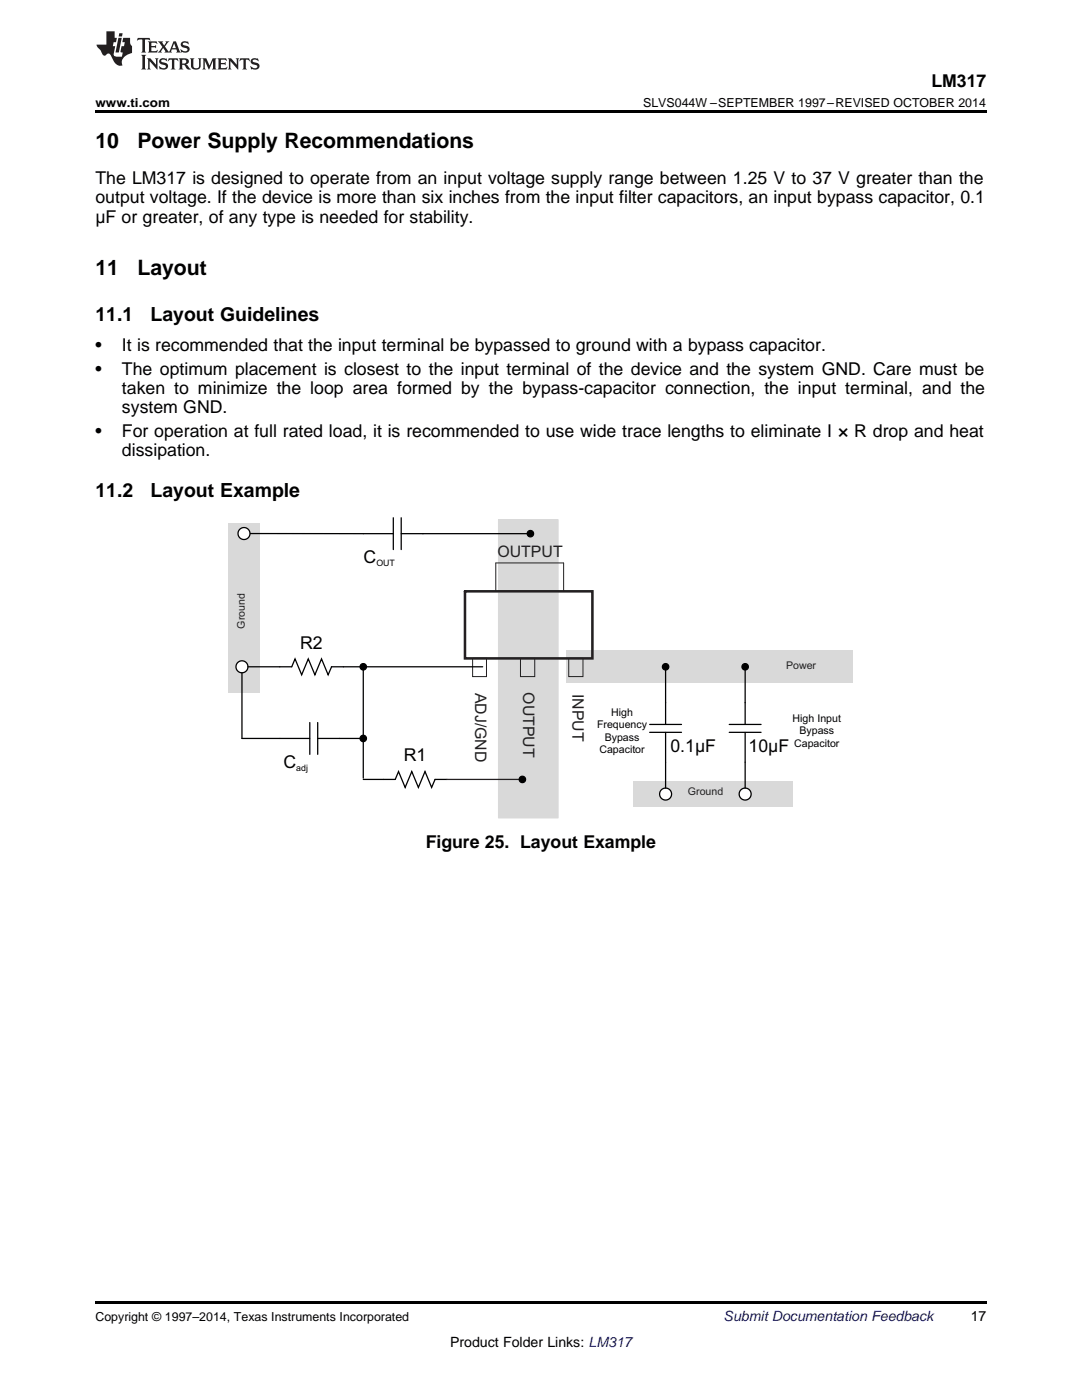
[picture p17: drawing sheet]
<svg xmlns="http://www.w3.org/2000/svg" width="216mm" height="279mm" viewBox="0 0 216 279" stroke-linecap="round" stroke-linejoin="round" font-family="sans-serif">
<defs><g id="words">
<g font-size="4.2">
<text x="19" y="29.6">10</text>
<text x="27.4" y="29.6">Power Supply Recommendations</text>
<text x="19" y="55">11</text>
<text x="27.4" y="55">Layout</text>
</g>
<g font-size="3.9">
<text x="19" y="64.1">11.1</text>
<text x="30.1" y="64.1">Layout Guidelines</text>
<text x="19" y="99.1">11.2</text>
<text x="30.1" y="99.1">Layout Example</text>
</g>
<g font-size="3.5">
<text x="185.8" y="17.3">LM317</text>
<text x="19" y="36.7">The LM317 is designed to operate from an input voltage supply range between 1.25 V to 37 V greater than the</text>
<text x="19" y="40.6">output voltage. If the device is more than six inches from the input filter capacitors, an input bypass capacitor, 0.1</text>
<text x="19" y="44.4">μF or greater, of any type is needed for stability.</text>
<text x="19" y="70.1">•</text>
<text x="24.3" y="70.1">It is recommended that the input terminal be bypassed to ground with a bypass capacitor.</text>
<text x="19" y="74.8">•</text>
<text x="24.3" y="74.8">The optimum placement is closest to the input terminal of the device and the system GND. Care must be</text>
<text x="24.3" y="78.6">taken to minimize the loop area formed by the bypass-capacitor connection, the input terminal, and the</text>
<text x="24.3" y="82.5">system GND.</text>
<text x="19" y="87.2">•</text>
<text x="24.3" y="87.2">For operation at full rated load, it is recommended to use wide trace lengths to eliminate I × R drop and heat</text>
<text x="24.3" y="91.1">dissipation.</text>
<text x="72.6" y="112.3">C</text>
<text x="59.9" y="129.5">R2</text>
<text x="56.6" y="153.2">C</text>
<text x="80.6" y="152">R1</text>
<text x="133.8" y="150">0.1 F</text>
<text x="138.7" y="150">μ</text>
<text x="149.4" y="150">10 F</text>
<text x="153.3" y="150">μ</text>
<text x="84.9" y="169.2">Figure 25. Layout Example</text>
</g>
<g font-size="3.2" fill="#241f21">
<text x="99.3" y="111.1">OUTPUT</text>
<text x="94.8" y="138.3" transform="rotate(90 94.8 138.3)">ADJ/GND</text>
<text x="104.4" y="138.2" transform="rotate(90 104.4 138.2)">OUTPUT</text>
<text x="114.2" y="138.5" transform="rotate(90 114.2 138.5)">INPUT</text>
</g>
<text font-size="2.8" fill="#0000c8" x="144.4" y="263.6">Submit Documentation Feedback</text>
<g font-size="2.8">
<text x="193.7" y="263.6">17</text>
<text x="89.8" y="268.9">Product Folder Links: LM317</text>
</g>
<g font-size="2.5">
<text x="19" y="21.4">www.ti.com</text>
<text x="128.3" y="21.4">SLVS044W –SEPTEMBER 1997–REVISED OCTOBER 2014</text>
<text x="19" y="263.6">Copyright © 1997–2014, Texas Instruments Incorporated</text>
</g>
<g font-size="2.1" fill="#241f21">
<text x="48.9" y="125.5" transform="rotate(-90 48.9 125.5)">Ground</text>
<text x="156.8" y="133.6">Power</text>
<text x="137.3" y="158.6">Ground</text>
</g>
<g font-size="2.1">
<text x="121.9" y="142.9">High</text>
<text x="119.1" y="145.4">Frequency</text>
<text x="120.7" y="147.9">Bypass</text>
<text x="158.2" y="144.1">High Input</text>
<text x="158.5" y="149.1">Capacitor</text>
<text x="159.5" y="146.6">Bypass</text>
<text x="119.6" y="150.4">Capacitor</text>
</g>
<g font-size="1.8">
<text x="75.1" y="113">OUT</text>
<text x="59.1" y="153.9">adj</text>
</g>
</g></defs>
<path d="M19 259.7h177.8v.5h-177.8z" fill="#000"/>
<path d="M72.5 155.6h6.4l.6-1.6 1.3 3.2 1.4-3.2 1.3 3.2 1.3-3.2 1.3 3.2 .7-1.6h2.4" fill="none" stroke="#000" stroke-width=".25"/>
<path d="M99.5 103.7h11.9v59.5h-11.9z" fill-rule="evenodd" fill="#d9d9d9"/>
<path d="M99.5 103.7h11.9v59.5h-11.9z" fill="none" stroke="#d9d9d9" stroke-width=".2"/>
<path d="M89.2 155.6h15" fill="none" stroke="#231f20" stroke-width=".25"/>
<path d="M113 129.9h57.1v6.4h-57.1z" fill-rule="evenodd" fill="#d9d9d9"/>
<path d="M92.8 118h25.4v13.4h-25.4z" fill="none" stroke="#241f21" stroke-width=".51"/>
<path d="M98.9 112.4v5.6M98.9 112.3h13.6M112.5 112.4v5.6M94.3 131.4h2.8v3.6h-2.8zM103.9 131.4h2.8v3.6h-2.8zM113.5 131.4h2.8v3.6h-2.8z" fill="none" stroke="#241f21" stroke-width=".2"/>
<path d="M45.5 104.5h6.4v33.8h-6.4z" fill-rule="evenodd" fill="#d9d9d9"/>
<g fill="none" stroke="#000" stroke-width=".25">
<path d="M55.8 133.1h2.4l.7-1.6 1.3 3.2 1.3-3.2 1.3 3.2 1.4-3.2 1.3 3.2 .7-1.6h30.1M72.5 133.1v22.2"/>
<circle cx="72.5" cy="133.1" r=".63"/>
<circle cx="104.2" cy="155.6" r=".63"/>
</g>
<g fill="#000">
<circle cx="72.5" cy="133.1" r=".63"/>
<circle cx="104.2" cy="155.6" r=".63"/>
</g>
<circle cx="48.3" cy="133.1" r="1.19" fill="#fff"/>
<g fill="none" stroke="#000" stroke-width=".25">
<path d="M48.7 106.5h29.8M78.5 103.3v6.4M80.1 103.3v6.4M80.1 106.5h25.7M48.3 134.3v13.1h13.5M49.5 133.1h6.3M61.8 144.2v6.3M63.4 144.2v6.3M63.4 147.4h9.1"/>
<circle cx="105.8" cy="106.5" r=".64"/>
<circle cx="48.3" cy="133.1" r="1.19"/>
<circle cx="72.5" cy="147.4" r=".63"/>
</g>
<g fill="#000">
<circle cx="105.8" cy="106.5" r=".64"/>
<circle cx="72.5" cy="147.4" r=".63"/>
</g>
<circle cx="48.7" cy="106.5" r="1.19" fill="#fff"/>
<g fill="none" stroke="#000" stroke-width=".25">
<path d="M132.8 133.1v11.5M148.7 133.1v11.5M129.6 146.2h6.4M129.6 144.6h6.4M132.8 146.2v5.9M145.5 146.2h6.4M145.5 144.6h6.4M148.7 146.2v5.9"/>
<circle cx="48.7" cy="106.5" r="1.19"/>
<circle cx="132.8" cy="133.1" r=".63"/>
<circle cx="148.7" cy="133.1" r=".63"/>
</g>
<g fill="#000">
<circle cx="132.8" cy="133.1" r=".63"/>
<circle cx="148.7" cy="133.1" r=".63"/>
</g>
<path d="M126.5 155.9h31.7v5.1h-31.7z" fill-rule="evenodd" fill="#d9d9d9"/>
<circle cx="132.8" cy="158.5" r="1.19" fill="#fff"/>
<circle cx="132.8" cy="158.5" r="1.19" fill="none" stroke="#000" stroke-width=".25"/>
<circle cx="148.7" cy="158.5" r="1.19" fill="#fff"/>
<g fill="none" stroke="#000" stroke-width=".25">
<path d="M132.8 152.1v5.2M148.7 152.1v5.2"/>
<circle cx="148.7" cy="158.5" r="1.19"/>
</g>
<path d="M19 22h177.8v.5h-177.8z" fill="#000"/>
<g fill="#231f20">
<path d="M27.5 7.6l-.1 .5 .4-.2h.6v.1v2.1l-.2 .4h1l-.3-.4v-2.1l.1-.1h.5l.5 .2-.2-.5zM29.5 8.3l.2 .3v1.5l-.2 .4h1.8l.2-.6a1.04 1.04 0 0 1-1.3 .2v-.7h.6l.3 .2v-.6l-.3 .2h-.6v-.6l.8-.1 .4 .3-.2-.5zM31.5 8.3l.9 1.1-.9 1.1h.8l-.2-.2 .5-.7 .4 .7-.2 .2h1.5l-.1-.2 .1-.4h.9l.1 .4-.2 .2h1l-.3-.3-.7-1.9h-.5l-.9 2-.8-1 .9-1h-.8l.1 .3-.3 .5-.4-.6 .2-.2zM34.7 8.6l.4 1h-.7zM36.3 8.4a.63 .63 0 0 0-.2 .7 .63 .63 0 0 0 .6 .4l.6 .2 .1 .2a.75 .75 0 0 1-.7 .4 .75 .75 0 0 1-.6-.5l.1 .7 .1-.1a1.11 1.11 0 0 0 1.5-.6 1.13 1.13 0 0 0-1.2-.8l-.1-.4a1.04 1.04 0 0 1 1.2 .2l-.2-.5-.1 .1-.5-.2zM28.2 10.9l.2 .4v2.2l-.2 .4h1l-.3-.4v-2.2l.3-.4zM29.3 11.6l.3 .4v1.5l-.3 .4h.8l-.2-.4v-1.3l1.5 1.7v-1.9l.2-.4h-.7l.2 .4v.9l-1.1-1.3zM32 11.8a.62 .62 0 0 0-.2 .7 .62 .62 0 0 0 .6 .4l.6 .1 .1 .3a.76 .76 0 0 1-.7 .3 .76 .76 0 0 1-.6-.4l.1 .7 .1-.1a1.11 1.11 0 0 0 1.5-.6 1.13 1.13 0 0 0-1.2-.8l-.1-.4a1.04 1.04 0 0 1 1.2 .2l-.2-.6-.1 .1-.5-.1zM33.7 11.6l-.2 .6a.61 .61 0 0 1 .8-.3v1.6l-.2 .4h.9l-.2-.4v-1.6a.63 .63 0 0 1 .8 .3l-.2-.6zM35.6 11.6l.3 .4v1.5l-.3 .4h1l-.2-.2v-.8l.5 .2a.76 .76 0 0 0 1.2 .7l-1-1a.58 .58 0 0 0 .6-.5 .58 .58 0 0 0-.5-.6zM36.4 11.9h.1a.45 .45 0 0 1 .5 .1 .45 .45 0 0 1 .1 .5l-.7 .2zM37.9 11.6l.2 .2a2.17 2.17 0 0 0 .3 1.9 .99 .99 0 0 0 1.6-.6v-1.1l.2-.4h-.7l.2 .2a1.92 1.92 0 0 1-.2 1.8 .6 .6 0 0 1-.9-.5v-1.1l.2-.4zM40.4 11.6l.2 .4v1.5l-.2 .4h.7l-.2-.4v-1.4l.8 1.8 .8-1.8v1.4l-.2 .4h.9l-.2-.4v-1.5l.2-.4h-.8l-.6 1.5-.6-1.5zM43.4 11.6l.2 .4v1.5l-.2 .4h1.8l.2-.6a1.04 1.04 0 0 1-1.3 .1v-.6h.5l.4 .2v-.6l-.4 .2h-.5v-.7h.8l.3 .3-.1-.6zM45.5 11.6l.2 .4v1.5l-.2 .4h.7l-.2-.4v-1.3l1.5 1.7v-1.9l.2-.4h-.7l.2 .4v.9l-1.1-1.3zM47.9 11.6l-.1 .6a.61 .61 0 0 1 .8-.3v1.6l-.3 .4h1l-.3-.4 .1-1.6a.63 .63 0 0 1 .7 .3l-.1-.6zM50.2 11.8a.62 .62 0 0 0-.2 .7 .62 .62 0 0 0 .6 .4l.6 .1 .2 .3a.76 .76 0 0 1-.8 .3 .76 .76 0 0 1-.6-.4l.1 .7 .2-.1a1.11 1.11 0 0 0 1.5-.6 1.13 1.13 0 0 0-1.3-.8l-.1-.4a1.04 1.04 0 0 1 1.2 .2l-.1-.6-.2 .1-.5-.1z"/>
<path d="M21.2 6.3v2.6h-1.9l.1 .4 .7 .9a.91 .91 0 0 0 1 .8 .56 .56 0 0 1 .5-.3 .56 .56 0 0 1 .5 .3l.4 .8a1.53 1.53 0 0 0 1.9 1.2 1.54 1.54 0 0 1 1-2.1l.9-.3v-1.4a1.52 1.52 0 0 1-.3-1.6h-1.4l-.2 .8h.5l-.2 .8h-.4l-.2 1v.2l.4 .1-.2 .8a1.93 1.93 0 0 1-1.6-.3l.3-1.8h-.5l.2-.8h.4l.2-.8h-.4v-1.3zM23.6 7.6l-.6 2.9h.7l.6-2.9zM23.8 6.6l-.1 .7h.6l.2-.7z"/>
</g>
<use href="#words"/>
</svg>
